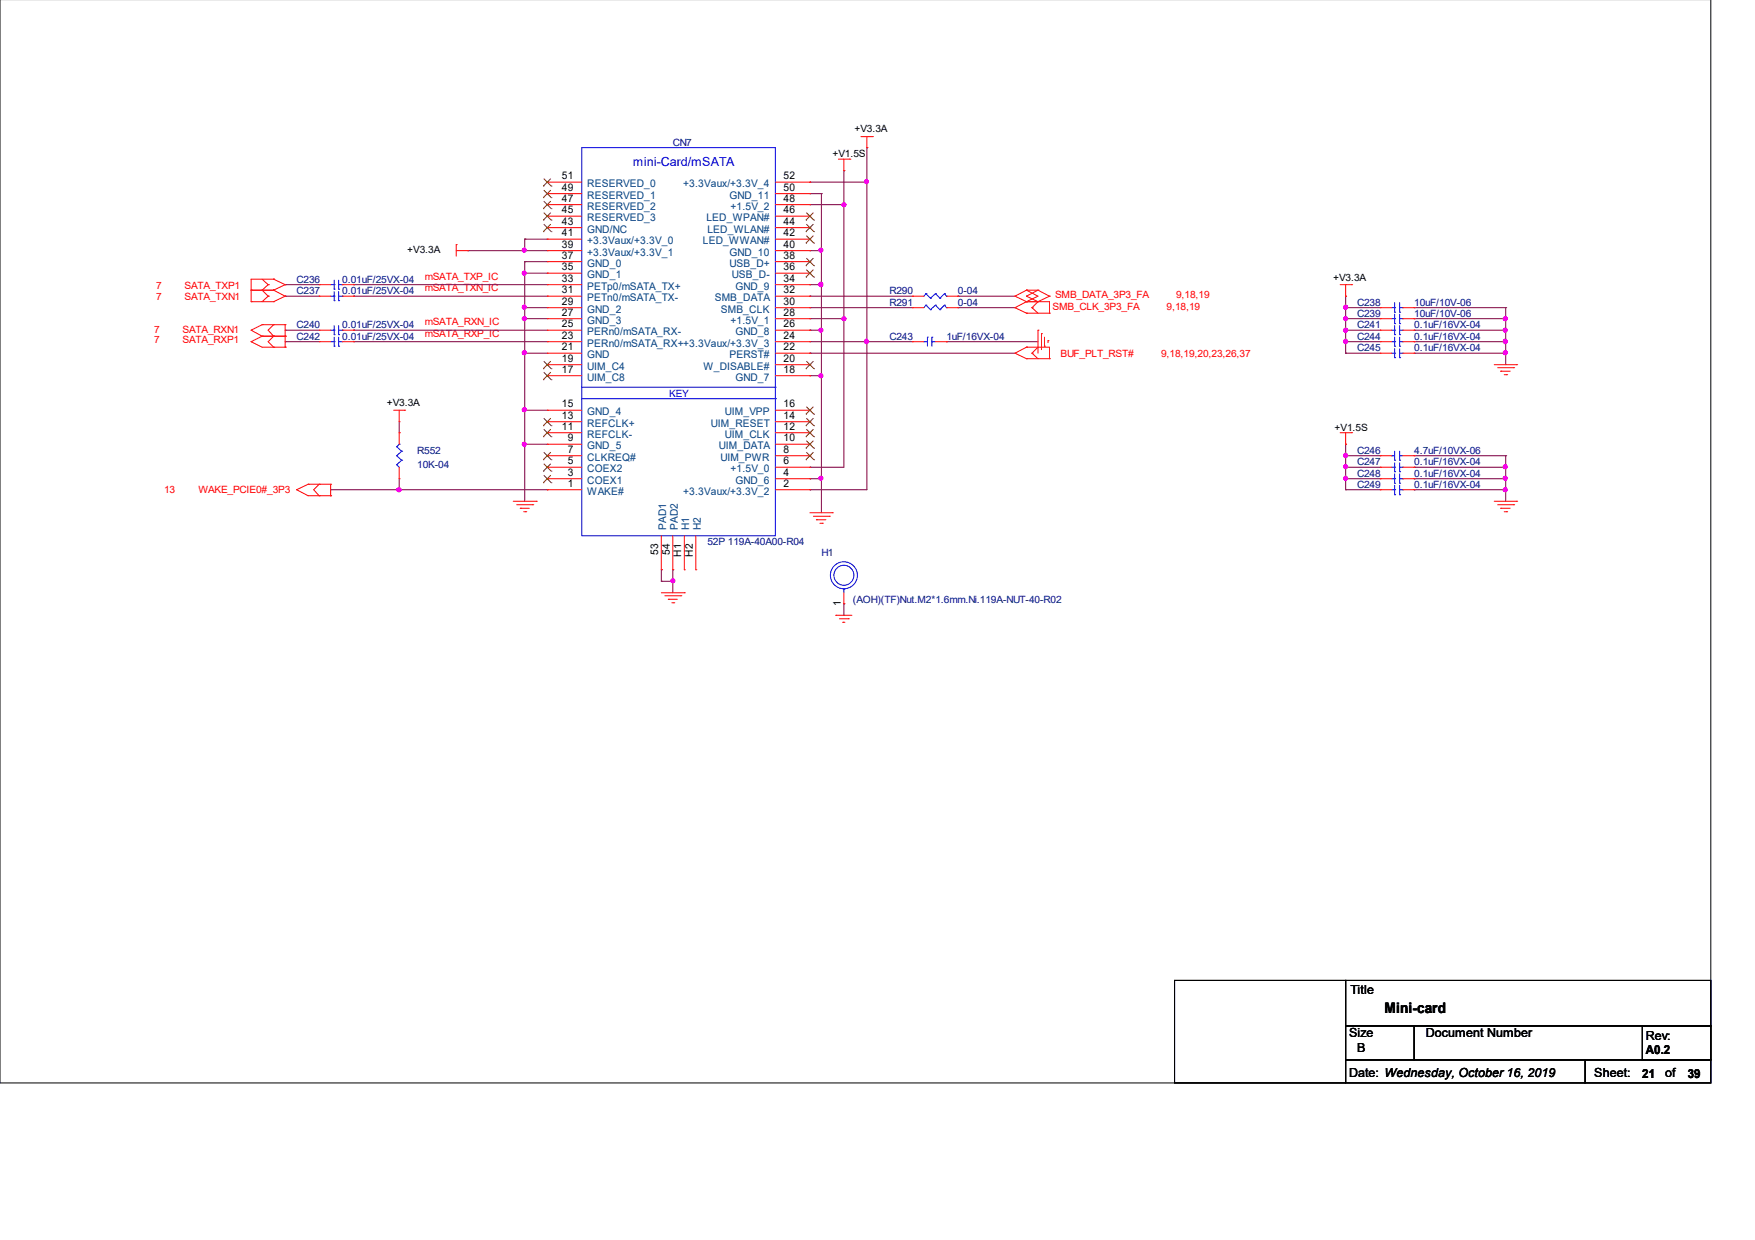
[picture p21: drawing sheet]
<svg xmlns="http://www.w3.org/2000/svg" width="297mm" height="210mm" viewBox="0 0 297 210" stroke-linecap="round" stroke-linejoin="round" font-family="sans-serif">
<defs><g id="words">
<text font-size="2.5" x="234.4" y="171.5">Mini-card</text>
<text font-size="2.1" fill="#00f" x="107.1" y="28.1">mini-Card/mSATA</text>
<g font-size="2.1">
<text x="228.6" y="168.2">Title</text>
<text x="228.3" y="175.6">Size</text>
<text x="229.7" y="178.2">B</text>
<text x="241.3" y="175.6">Document Number</text>
<text x="278.6" y="176">Rev:</text>
<text x="278.6" y="178.4">A0.2</text>
<text x="228.3" y="182.4">Date: Wednesday, October 16, 2019</text>
<text x="269.8" y="182.4">Sheet:</text>
<text x="278" y="182.5">21</text>
<text x="281.9" y="182.4">of</text>
<text x="285.7" y="182.5">39</text>
</g>
<g font-size="1.8">
<text x="95.1" y="34.1">47</text>
<text x="95.1" y="32.3">49</text>
<text x="95.1" y="30.3">51</text>
<text x="132.6" y="34.1">48</text>
<text x="132.6" y="32.3">50</text>
<text x="132.6" y="30.3">52</text>
<text x="95.1" y="41.9">39</text>
<text x="95.1" y="40">41</text>
<text x="95.1" y="38">43</text>
<text x="95.1" y="36.1">45</text>
<text x="132.6" y="41.9">40</text>
<text x="132.6" y="40">42</text>
<text x="132.6" y="38">44</text>
<text x="132.6" y="36.1">46</text>
<text x="95.1" y="47.7">33</text>
<text x="95.1" y="45.7">35</text>
<text x="95.1" y="43.8">37</text>
<text x="132.6" y="47.7">34</text>
<text x="132.6" y="45.7">36</text>
<text x="132.6" y="43.8">38</text>
<text x="95.1" y="53.4">27</text>
<text x="95.1" y="51.6">29</text>
<text x="95.1" y="49.6">31</text>
<text x="132.6" y="53.4">28</text>
<text x="132.6" y="51.6">30</text>
<text x="132.6" y="49.6">32</text>
<text x="95.1" y="59.3">21</text>
<text x="95.1" y="57.3">23</text>
<text x="95.1" y="55.4">25</text>
<text x="132.6" y="59.3">22</text>
<text x="132.6" y="57.3">24</text>
<text x="132.6" y="55.4">26</text>
<text x="95.1" y="63.1">17</text>
<text x="95.1" y="61.2">19</text>
<text x="132.6" y="63.1">18</text>
<text x="132.6" y="61.2">20</text>
<text x="95.1" y="70.9">13</text>
<text x="95.1" y="68.9">15</text>
<text x="132.6" y="70.9">14</text>
<text x="132.6" y="68.9">16</text>
<text x="95.1" y="72.7">11</text>
<text x="96.1" y="76.6">7</text>
<text x="96.1" y="74.7">9</text>
<text x="132.6" y="76.6">8</text>
<text x="132.6" y="74.7">10</text>
<text x="132.6" y="72.7">12</text>
<text x="96.1" y="82.4">1</text>
<text x="96.1" y="80.5">3</text>
<text x="96.1" y="78.6">5</text>
<text x="132.6" y="82.4">2</text>
<text x="132.6" y="80.5">4</text>
<text x="132.6" y="78.6">6</text>
<text x="111.4" y="93.9" transform="rotate(-90 111.4 93.9)">53</text>
<text x="113.4" y="93.9" transform="rotate(-90 113.4 93.9)">54</text>
<text x="115.3" y="94.2" transform="rotate(-90 115.3 94.2)">H1</text>
<text x="117.3" y="94.2" transform="rotate(-90 117.3 94.2)">H2</text>
<text x="142.3" y="102.6" transform="rotate(-90 142.3 102.6)">1</text>
</g>
<g font-size="1.8" fill="#004080">
<text x="99.4" y="35.5">RESERVED_2</text>
<text x="99.4" y="33.6">RESERVED_1</text>
<text x="99.4" y="31.7">RESERVED_0</text>
<text x="115.7" y="31.7">+3.3Vaux/+3.3V_4</text>
<text x="123.4" y="33.6">GND_11</text>
<text x="123.6" y="35.5">+1.5V_2</text>
<text x="99.4" y="41.3">+3.3Vaux/+3.3V_0</text>
<text x="99.4" y="39.4">GND/NC</text>
<text x="99.4" y="37.4">RESERVED_3</text>
<text x="119" y="41.3">LED_WWAN#</text>
<text x="119.5" y="37.4">LED_WPAN#</text>
<text x="119.7" y="39.4">LED_WLAN#</text>
<text x="99.4" y="47.1">GND_1</text>
<text x="99.4" y="45.1">GND_0</text>
<text x="99.4" y="43.3">+3.3Vaux/+3.3V_1</text>
<text x="123.4" y="45.1">USB_D+</text>
<text x="123.4" y="43.3">GND_10</text>
<text x="123.9" y="47.1">USB_D-</text>
<text x="99.4" y="52.9">GND_2</text>
<text x="99.4" y="51">PETn0/mSATA_TX-</text>
<text x="99.4" y="49">PETp0/mSATA_TX+</text>
<text x="121" y="51">SMB_DATA</text>
<text x="122" y="52.9">SMB_CLK</text>
<text x="124.5" y="49">GND_9</text>
<text x="99.4" y="58.7">PERn0/mSATA_RX++3.3Vaux/+3.3V_3</text>
<text x="99.4" y="56.7">PERn0/mSATA_RX-</text>
<text x="99.4" y="54.8">GND_3</text>
<text x="123.6" y="54.8">+1.5V_1</text>
<text x="124.5" y="56.7">GND_8</text>
<text x="99.4" y="64.4">UIM_C8</text>
<text x="99.4" y="62.6">UIM_C4</text>
<text x="99.4" y="60.6">GND</text>
<text x="119" y="62.6">W_DISABLE#</text>
<text x="123.4" y="60.6">PERST#</text>
<text x="124.5" y="64.4">GND_7</text>
<text x="99.4" y="70.3">GND_4</text>
<text x="122.7" y="70.3">UIM_VPP</text>
<text x="99.4" y="78">CLKREQ#</text>
<text x="99.4" y="76">GND_5</text>
<text x="99.4" y="74.1">REFCLK-</text>
<text x="99.4" y="72.2">REFCLK+</text>
<text x="120.3" y="72.2">UIM_RESET</text>
<text x="121.7" y="76">UIM_DATA</text>
<text x="121.9" y="78">UIM_PWR</text>
<text x="122.7" y="74.1">UIM_CLK</text>
<text x="99.4" y="83.7">WAKE#</text>
<text x="99.4" y="81.9">COEX1</text>
<text x="99.4" y="79.9">COEX2</text>
<text x="115.7" y="83.7">+3.3Vaux/+3.3V_2</text>
<text x="123.6" y="79.9">+1.5V_0</text>
<text x="124.5" y="81.9">GND_6</text>
<text x="112.8" y="89.8" transform="rotate(-90 112.8 89.8)">PAD1</text>
<text x="114.7" y="89.8" transform="rotate(-90 114.7 89.8)">PAD2</text>
<text x="116.7" y="89.8" transform="rotate(-90 116.7 89.8)">H1</text>
<text x="118.6" y="89.8" transform="rotate(-90 118.6 89.8)">H2</text>
</g>
<g font-size="1.7">
<text x="144.6" y="22.4">+V3.3A</text>
<text x="140.9" y="26.6">+V1.5S</text>
<text x="68.9" y="42.9">+V3.3A</text>
<text x="225.6" y="47.5">+V3.3A</text>
<text x="65.4" y="68.7">+V3.3A</text>
<text x="225.9" y="73">+V1.5S</text>
</g>
<g font-size="1.7" fill="#000080">
<text x="113.9" y="24.7">CN7</text>
<text x="50.2" y="47.9">C236</text>
<text x="57.9" y="47.9">0.01uF/25VX-04</text>
<text x="50.2" y="49.8">C237</text>
<text x="57.9" y="49.8">0.01uF/25VX-04</text>
<text x="150.5" y="49.8">R290</text>
<text x="150.5" y="51.7">R291</text>
<text x="162.1" y="49.8">0-04</text>
<text x="162.1" y="51.7">0-04</text>
<text x="229.7" y="53.7">C239</text>
<text x="229.7" y="51.7">C238</text>
<text x="239.4" y="53.7">10uF/10V-06</text>
<text x="239.4" y="51.7">10uF/10V-06</text>
<text x="50.2" y="55.6">C240</text>
<text x="50.2" y="57.5">C242</text>
<text x="57.9" y="55.6">0.01uF/25VX-04</text>
<text x="57.9" y="57.5">0.01uF/25VX-04</text>
<text x="150.5" y="57.5">C243</text>
<text x="160.2" y="57.5">1uF/16VX-04</text>
<text x="229.7" y="55.6">C241</text>
<text x="229.7" y="57.5">C244</text>
<text x="229.7" y="59.5">C245</text>
<text x="239.4" y="55.6">0.1uF/16VX-04</text>
<text x="239.4" y="57.5">0.1uF/16VX-04</text>
<text x="239.4" y="59.5">0.1uF/16VX-04</text>
<text x="70.6" y="76.8">R552</text>
<text x="229.7" y="76.8">C246</text>
<text x="239.4" y="76.8">4.7uF/10VX-06</text>
<text x="70.6" y="79.2">10K-04</text>
<text x="229.7" y="78.8">C247</text>
<text x="229.7" y="80.7">C248</text>
<text x="229.7" y="82.6">C249</text>
<text x="239.4" y="78.8">0.1uF/16VX-04</text>
<text x="239.4" y="80.7">0.1uF/16VX-04</text>
<text x="239.4" y="82.6">0.1uF/16VX-04</text>
<text x="119.7" y="92.3">52P 119A-40A00-R04</text>
<text x="139" y="94.2">H1</text>
<text x="144.4" y="102.1">(AOH)(TF)Nut.M2*1.6mm.Ni.119A-NUT-40-R02</text>
</g>
<g font-size="1.7" fill="#f00">
<text x="71.9" y="47.3">mSATA_TXP_IC</text>
<text x="26.4" y="50.7">7</text>
<text x="26.4" y="48.9">7</text>
<text x="31.2" y="50.7">SATA_TXN1</text>
<text x="31.2" y="48.9">SATA_TXP1</text>
<text x="71.9" y="49.3">mSATA_TXN_IC</text>
<text x="178.1" y="52.5">SMB_CLK_3P3_FA</text>
<text x="178.6" y="50.4">SMB_DATA_3P3_FA</text>
<text x="197.4" y="52.5">9,18,19</text>
<text x="199.1" y="50.4">9,18,19</text>
<text x="26.1" y="58.1">7</text>
<text x="26.1" y="56.4">7</text>
<text x="30.9" y="58.1">SATA_RXP1</text>
<text x="30.9" y="56.4">SATA_RXN1</text>
<text x="71.9" y="57">mSATA_RXP_IC</text>
<text x="71.9" y="55">mSATA_RXN_IC</text>
<text x="179.5" y="60.4">BUF_PLT_RST#</text>
<text x="196.5" y="60.4">9,18,19,20,23,26,37</text>
<text x="27.8" y="83.4">13</text>
<text x="33.6" y="83.4">WAKE_PCIE0#_3P3</text>
</g>
<text font-size="1.7" fill="#00f" x="113.3" y="67.2">KEY</text>
</g></defs>
<path d="M0 -.1v183.4h289.6v-183.4M198.8 166h29v17.3h-29zM227.8 173.7h11.6v5.7h-11.6zM227.8 179.4h40.5v3.9h-40.5zM227.8 166h61.8v7.7h-61.8zM239.4 173.7h50.2v5.7h-50.2zM268.3 179.4h21.3v3.9h-21.3zM278 173.7h11.6v5.7h-11.6z" fill="none" stroke="#000" stroke-width=".17"/>
<g fill="none" stroke="#800040" stroke-width=".17">
<path d="M137.1 30.8h.1M137.1 34.6h.1M137.1 32.8h.1M137.1 30.8h9.6M137.1 34.6h5.7M137.1 32.8h1.9M139 32.8h.1M139 32.8v54M142.8 28.9h.1M142.8 34.6h.1M142.8 28.9v50.2h-5.7M146.7 30.8h.1"/>
<path d="M146.7 25h.1M146.7 25v57.9h-9.6M48.3 48.2h.1M48.3 50.1h.1M48.3 57.8h.1M48.3 55.9h.1M48.3 57.8h5.7M48.3 48.2h5.7M48.3 55.9h5.7M48.3 50.1h5.7M59.9 50.1h.1M59.9 48.2h.1"/>
<path d="M59.9 57.8h.1M59.9 55.9h.1M59.9 57.8h32.7M59.9 48.2h32.7M59.9 55.9h32.7M59.9 50.1h32.7M79.2 42.4h.1M79.2 42.4h13.4M88.8 44.3h.1M88.8 53.9h.1M88.8 52.1h.1M88.8 46.2h.1"/>
<path d="M88.8 40.5h.1M88.8 42.4h.1M88.8 59.8h.1M88.8 40.5v1.9M88.8 44.3v40.6M88.8 44.3h3.8M88.8 53.9h3.8M88.8 52.1h3.8M88.8 46.2h3.8M88.8 59.8h3.8M88.8 40.5h3.8M137.1 42.4h.1"/>
<path d="M137.1 48.2h.1M137.1 53.9h.1M137.1 55.9h.1M137.1 57.8h.1M137.1 59.8h.1M137.1 50.1h.1M137.1 52.1h.1M137.1 53.9h5.7M137.1 52.1h17.3M137.1 42.4h1.9M137.1 57.8h17.3M137.1 48.2h1.9"/>
<path d="M137.1 55.9h1.9M137.1 59.8h34.7M137.1 50.1h17.3M139 42.4h.1M139 48.2h.1M139 55.9h.1M142.8 53.9h.1M146.7 57.8h.1M160.2 57.8h.1M160.2 57.8h15.5M162.1 50.1h.1M162.1 52.1h.1"/>
<path d="M162.1 52.1h9.7M162.1 50.1h9.7M227.8 55.9h.1M227.8 59.8h.1M227.8 57.8h.1M227.8 53.9h.1M227.8 50.1h.1M227.8 52.1h.1M227.8 53.9h5.8M227.8 52.1h5.8M227.8 57.8h5.8M227.8 55.9h5.8"/>
<path d="M227.8 59.8h5.8M227.8 50.1v9.7M239.4 57.8h.1M239.4 59.8h.1M239.4 55.9h.1M239.4 53.9h.1M239.4 52.1h.1M239.4 53.9h15.4M239.4 52.1h15.4M239.4 57.8h15.4M239.4 55.9h15.4M239.4 59.8h15.4"/>
<path d="M254.8 59.8h.1M254.8 57.8h.1M254.8 55.9h.1M254.8 53.9h.1M254.8 52.1h.1M254.8 52.1v9.6M67.6 73.3h.1M67.6 71.4v1.9M88.8 75.2h.1M88.8 69.4h.1M88.8 75.2h3.8M88.8 69.4h3.8"/>
<path d="M137.1 79.1h.1M137.1 63.6h.1M137.1 63.6h1.9M139 63.6h.1M227.8 79.1h.1M227.8 75.2h.1M227.8 77.1h.1M227.8 79.1h5.8M227.8 75.2v7.7M227.8 77.1h5.8M239.4 79.1h.1M239.4 77.1h.1"/>
<path d="M239.4 79.1h15.4M239.4 77.1h15.4M254.8 79.1h.1M254.8 77.1h.1M254.8 77.1v7.8M56 82.9h36.6M67.6 82.9h.1M67.6 81v1.9M92.6 82.9h.1M111.9 96.4h.1M111.9 98.4h.1M111.9 96.4v2"/>
<path d="M111.9 98.4h2M113.9 96.4h.1M113.9 98.4h.1M113.9 96.4v3.9M137.1 82.9h.1M137.1 81h.1M137.1 81h1.9M139 81h.1M227.8 82.9h.1M227.8 81h.1M227.8 82.9h5.8M227.8 81h5.8"/>
<path d="M239.4 81h.1M239.4 82.9h.1M239.4 82.9h15.4M239.4 81h15.4M254.8 82.9h.1M254.8 81h.1M142.8 102.2h.1M142.8 102.2v2"/>
</g>
<g fill="#f0f" stroke="#f0f" stroke-width=".17">
<circle cx="88.7" cy="53.9" r=".34"/>
<circle cx="88.7" cy="75.2" r=".34"/>
<circle cx="88.7" cy="69.4" r=".34"/>
<circle cx="88.7" cy="52" r=".34"/>
<circle cx="88.7" cy="46.2" r=".34"/>
<circle cx="88.7" cy="42.3" r=".34"/>
<circle cx="146.6" cy="30.7" r=".34"/>
<circle cx="138.9" cy="81" r=".34"/>
<circle cx="138.9" cy="63.6" r=".34"/>
<circle cx="138.9" cy="48.1" r=".36"/>
<circle cx="138.9" cy="42.3" r=".34"/>
<circle cx="142.8" cy="53.9" r=".34"/>
<circle cx="142.8" cy="34.6" r=".34"/>
<circle cx="138.9" cy="55.9" r=".34"/>
<circle cx="146.6" cy="57.8" r=".36"/>
<circle cx="254.8" cy="82.9" r=".34"/>
<circle cx="227.8" cy="81" r=".34"/>
<circle cx="254.8" cy="81" r=".34"/>
<circle cx="254.7" cy="57.8" r=".36"/>
<circle cx="254.8" cy="59.7" r=".34"/>
<circle cx="254.8" cy="55.9" r=".34"/>
<circle cx="227.7" cy="57.8" r=".36"/>
<circle cx="113.9" cy="98.3" r=".34"/>
<circle cx="254.8" cy="53.9" r=".34"/>
<circle cx="227.8" cy="55.9" r=".34"/>
<circle cx="227.8" cy="53.9" r=".34"/>
<circle cx="227.8" cy="52" r=".34"/>
<circle cx="227.8" cy="79" r=".34"/>
<circle cx="227.7" cy="77.1" r=".36"/>
<circle cx="254.8" cy="79" r=".34"/>
<circle cx="88.7" cy="59.7" r=".34"/>
<circle cx="67.5" cy="82.9" r=".36"/>
</g>
<g fill="none" stroke="#f00" stroke-width=".17">
<path d="M92.6 38.5h.1M92.6 36.6h.1M92.6 34.6h.1M92.6 32.8h.1M92.6 30.8h.1M92.6 38.5h5.9M92.6 36.6h5.9M92.6 34.6h5.9M92.6 32.8h5.9M92.6 30.8h5.9M131.2 38.5h5.9M131.2 36.6h5.9"/>
<path d="M131.2 34.6h5.9M131.2 32.8h5.9M131.2 30.8h5.9M137.1 38.5h.1M137.1 36.6h.1M137.1 34.6h.1M137.1 32.8h.1M137.1 30.8h.1M141.9 26.9h1.9M142.8 28.9h.1M142.8 26.9v2M143.8 26.9h.1"/>
<path d="M145.7 23.1h2M146.7 25h.1M146.7 23.1v1.9M147.7 23.1h.1M42.5 51.1h.1M42.5 49.1h.1M42.5 57.8h.1M42.5 55.9h.1M42.5 57.8l1.9 1h3.9M42.5 51.1h3.8M42.5 49.1h3.8M42.5 55.9l1.9 1"/>
<path d="M44.4 56.9h.1M44.4 55h.1M44.4 47.3l1 .9M44.4 56.9l-1.9 .9M44.4 56.9h3.9M44.4 55l-1.9 .9M44.4 55h3.9M45.4 50.1h.1M45.4 48.2h.1M45.4 50.1l-1 1M45.4 48.2l-1 .9 1 1M46.3 49.1h.1"/>
<path d="M46.3 51.1h.1M46.3 47.3h.1M46.3 58.8h.1M46.3 56.9h.1M46.3 55h.1M46.3 49.1l2 1M46.3 47.3h-3.8v3.8M46.3 47.3l2 .9M46.3 56.9l-.9 .9 .9 1M46.3 55l-.9 .9 .9 1M48.3 50.1h.1M48.3 48.2h.1"/>
<path d="M48.3 58.8h.1M48.3 56.9h.1M48.3 55h.1M48.3 50.1l-2 1M48.3 48.2l-2 .9M48.3 55v3.8M54 55.9h.1M54 50.1h.1M54 57.8h.1M54 48.2h.1M54 48.2h2M54 55.9h2"/>
<path d="M54 50.1h2M54 57.8h2M57.9 48.2h2M57.9 55.9h2M57.9 50.1h2M57.9 57.8h2M59.9 55.9h.1M59.9 50.1h.1M59.9 57.8h.1M59.9 48.2h.1M77.2 41.4h.1M77.2 42.4h2"/>
<path d="M77.2 41.4v2M79.2 42.4h.1M92.6 59.8h.1M92.6 57.8h.1M92.6 55.9h.1M92.6 53.9h.1M92.6 52.1h.1M92.6 50.1h.1M92.6 48.2h.1M92.6 46.2h.1M92.6 44.3h.1M92.6 42.4h.1"/>
<path d="M92.6 40.5h.1M92.6 42.4h5.9M92.6 48.2h5.9M92.6 55.9h5.9M92.6 50.1h5.9M92.6 57.8h5.9M92.6 52.1h5.9M92.6 53.9h5.9M92.6 59.8h5.9M92.6 46.2h5.9M92.6 44.3h5.9M92.6 40.5h5.9"/>
<path d="M131.2 42.4h5.9M131.2 48.2h5.9M131.2 55.9h5.9M131.2 50.1h5.9M131.2 57.8h5.9M131.2 52.1h5.9M131.2 53.9h5.9M131.2 59.8h5.9M131.2 46.2h5.9M131.2 44.3h5.9M131.2 40.5h5.9M137.1 59.8h.1"/>
<path d="M137.1 57.8h.1M137.1 55.9h.1M137.1 53.9h.1M137.1 52.1h.1M137.1 50.1h.1M137.1 48.2h.1M137.1 46.2h.1M137.1 44.3h.1M137.1 42.4h.1M137.1 40.5h.1M154.4 50.1h.1M154.4 52.1h.1"/>
<path d="M154.4 57.8h.1M154.4 50.1h2M154.4 57.8h2M154.4 52.1h2M158.3 57.8h1.9M160.2 57.8h.1M160.2 50.1h1.9M160.2 52.1h1.9M162.1 50.1h.1M162.1 52.1h.1M171.8 59.8h.1M171.8 52.1h.1"/>
<path d="M171.8 50.1h.1M171.8 59.8l1.9 .9M171.8 52.1l1.9 .9M171.8 50.1l1.9 1M173.7 58.8h.1M173.7 51.1h.1M173.7 53h.1M173.7 49.1h.1M173.7 50.1h.1M173.7 58.8h3.9v1.9M173.7 58.8l-1.9 1M173.7 51.1h3.9v1.9"/>
<path d="M173.7 53h3.9M173.7 51.1l-1.9 1M173.7 49.1h2M173.7 49.1l-1.9 1M173.7 49.1l2 1-2 1M173.7 50.1l2 1M174.7 59.8h.1M174.7 52.1h.1M174.7 59.8l1 .9M174.7 52.1l1 .9M175.7 55.9h.1M175.7 51.1h.1"/>
<path d="M175.7 49.1h.1M175.7 55.9v3.9M175.7 58.8l-1 1M175.7 51.1l-1 1M175.7 49.1l1.9 1M175.7 49.1l-2 1M176.3 56.5h.1M176.3 56.5v2.7M176.8 58.6h.1M176.8 57.1v1.5M177.4 57.7h.1M177.4 57.7v.3"/>
<path d="M177.6 53h.1M177.6 50.1h.1M177.6 50.1l-1.9 1M226.8 48.2h2M227.8 50.1h.1M227.8 48.2v1.9M228.8 48.2h.1M233.6 53.9h.1M233.6 52.1h.1M233.6 55.9h.1M233.6 57.8h.1M233.6 59.8h.1"/>
<path d="M233.6 55.9h1.9M233.6 57.8h1.9M233.6 52.1h1.9M233.6 53.9h1.9M233.6 59.8h1.9M237.4 55.9h2M237.4 57.8h2M237.4 52.1h2M237.4 53.9h2M237.4 59.8h2M239.4 53.9h.1M239.4 52.1h.1"/>
<path d="M239.4 55.9h.1M239.4 57.8h.1M239.4 59.8h.1M66.6 69.4h1.9M67.6 71.4h.1M67.6 73.3h.1M67.6 69.4v2M67.6 73.3v1.9M67.6 79.1v1.9M68.5 69.4h.1M92.6 79.1h.1M92.6 77.1h.1"/>
<path d="M92.6 75.2h.1M92.6 73.3h.1M92.6 71.4h.1M92.6 69.4h.1M92.6 63.6h.1M92.6 61.7h.1M92.6 73.3h5.9M92.6 61.7h5.9M92.6 69.4h5.9M92.6 79.1h5.9M92.6 77.1h5.9M92.6 75.2h5.9"/>
<path d="M92.6 71.4h5.9M92.6 63.6h5.9M131.2 73.3h5.9M131.2 61.7h5.9M131.2 69.4h5.9M131.2 79.1h5.9M131.2 77.1h5.9M131.2 75.2h5.9M131.2 71.4h5.9M131.2 63.6h5.9M137.1 79.1h.1M137.1 77.1h.1"/>
<path d="M137.1 75.2h.1M137.1 73.3h.1M137.1 71.4h.1M137.1 69.4h.1M137.1 63.6h.1M137.1 61.7h.1M173.7 60.7h.1M173.7 60.7h3.9M177.6 60.7h.1M226.8 73.3h2M227.8 75.2h.1M227.8 73.3v1.9"/>
<path d="M228.8 73.3h.1M233.6 79.1h.1M233.6 77.1h.1M233.6 79.1h1.9M233.6 77.1h1.9M237.4 79.1h2M237.4 77.1h2M239.4 79.1h.1M239.4 77.1h.1M252.9 61.7h3.8M253.5 62.2h2.7M254 62.8h.1"/>
<path d="M254 62.8h1.6M254.6 63.4h.4M255 63.4h.1M256.2 62.2h.1M256.7 61.7h.1M50.2 82.9h.1M50.2 82.9l2 1h3.8M52.2 82h.1M52.2 82l-2 .9M52.2 82h3.8M54 83.9h.1M54 82h.1"/>
<path d="M54 82l-.9 .9 .9 1M56 83.9h.1M56 82h.1M56 82v1.9M67.6 81h.1M86.9 84.9h3.9M87.5 85.4h2.7M88.1 86h.1M88.1 86h1.5M88.6 86.6h.4M89 86.6h.1M90.2 85.4h.1"/>
<path d="M90.8 84.9h.1M92.6 82.9h.1M92.6 81h.1M92.6 81h5.9M92.6 82.9h5.9M111.9 96.4h.1M111.9 90.7v5.7M113.9 96.4h.1M113.9 90.7v5.7M115.8 96.4h.1M115.8 90.7v5.7M117.8 96.4h.1"/>
<path d="M117.8 90.7v5.7M131.2 81h5.9M131.2 82.9h5.9M137.1 82.9h.1M137.1 81h.1M137.1 86.8h3.8M137.7 87.4h2.7M138.2 88h.1M138.2 88h1.6M138.8 88.6h.4M139.2 88.6h.1M140.4 87.4h.1"/>
<path d="M140.9 86.8h.1M233.6 81h.1M233.6 82.9h.1M233.6 81h1.9M233.6 82.9h1.9M237.4 81h2M237.4 82.9h2M239.4 81h.1M239.4 82.9h.1M252.9 84.9h3.8M253.5 85.4h2.7M254 86h.1"/>
<path d="M254 86h1.6M254.6 86.6h.4M255 86.6h.1M256.2 85.4h.1M256.7 84.9h.1M111.9 100.3h3.9M112.5 100.9h2.7M113.1 101.4h.1M113.1 101.4h1.5M113.7 102h.3M114 102h.1M115.2 100.9h.1"/>
<path d="M115.8 100.3h.1M141.5 104.2h.1M141.5 104.2h2.7M142.1 104.7h1.5M142.7 105.3h.1M142.7 105.3h.3M142.8 102.2h.1M142.8 100.3v1.9M143.6 104.7h.1"/>
</g>
<g fill="none" stroke="#00f" stroke-width=".17">
<path d="M98.5 25h32.7v65.7h-32.7zM56 55.9h.6M56 50.1h.6M56 57.8h.6M56 48.2h.6M56.6 56.7h.1M56.6 55.9h.1M56.6 50.9h.1M56.6 50.1h.1M56.6 58.6h.1M56.6 57.8h.1M56.6 49h.1"/>
<path d="M56.6 48.2h.1M56.6 47.4v1.6M56.6 49.4v1.5M56.6 55.1v1.6M56.6 57.1v1.5M57.3 56.7h.1M57.3 50.9h.1M57.3 58.6h.1M57.3 49h.1M57.3 47.4v1.6M57.3 49.4v1.5M57.3 55.1v1.6"/>
<path d="M57.3 57.1v1.5M57.3 55.9h.6M57.3 50.1h.6M57.3 57.8h.6M57.3 48.2h.6M57.9 55.9h.1M57.9 50.1h.1M57.9 57.8h.1M57.9 48.2h.1M156.4 57.8h.1M156.4 57.8h.6M156.7 49.7h.1"/>
<path d="M156.7 51.7h.1M156.7 49.7l-.3 .4M156.7 49.7l.8 .8M156.7 51.7l-.3 .4M156.7 51.7l.8 .7M157 57.1h.1M157 57.1v1.5M157.5 50.5h.1M157.5 52.4h.1M157.7 57.1h.1M157.7 57.8h.1M157.7 57.8h.6"/>
<path d="M157.7 57.1v1.5M158.3 49.7h.1M158.3 51.7h.1M158.3 49.7l-.8 .8M158.3 49.7l.8 .8M158.3 51.7l-.8 .7M158.3 51.7l.8 .7M159.1 50.5h.1M159.1 52.4h.1M159.9 49.7h.1M159.9 51.7h.1M159.9 49.7l-.8 .8"/>
<path d="M159.9 49.7l.3 .4M159.9 51.7l-.8 .7M159.9 51.7l.3 .4M160.2 50.1h.1M160.2 52.1h.1M235.5 55.9h.6M235.5 57.8h.6M235.5 53.9h.6M235.5 52.1h.6M235.5 59.8h.6M236.1 54.8h.1M236.1 53.9h.1"/>
<path d="M236.1 52.8h.1M236.1 52.1h.1M236.1 56.7h.1M236.1 55.9h.1M236.1 58.6h.1M236.1 57.8h.1M236.1 59.8h.1M236.1 51.2v1.6M236.1 53.2v1.6M236.1 55.1v1.6M236.1 57.1v1.5M236.1 59v1.6"/>
<path d="M236.9 54.8h.1M236.9 52.8h.1M236.9 56.7h.1M236.9 58.6h.1M236.9 55.9h.5M236.9 57.8h.5M236.9 51.2v1.6M236.9 53.2v1.6M236.9 55.1v1.6M236.9 57.1v1.5M236.9 59v1.6M236.9 53.9h.5"/>
<path d="M236.9 52.1h.5M236.9 59.8h.5M237.4 53.9h.1M237.4 52.1h.1M237.4 55.9h.1M237.4 57.8h.1M237.4 59.8h.1M67.1 75.6h.1M67.1 78.7h.1M67.1 77.1h.1M67.1 75.6l.9 .8M67.1 78.7l.5 .4"/>
<path d="M67.1 77.1l.9 .8M67.6 75.2h.1M67.6 75.2l-.5 .4M68 77.9h.1M68 76.4h.1M68 77.9l-.9 .8M68 76.4l-.9 .7M98.5 67.5h32.7M98.5 65.5h32.7M131.2 67.5h.1M131.2 65.5h.1M235.5 77.1h.1"/>
<path d="M235.5 79.1h.6M235.5 77.1h.6M236.1 79.9h.1M236.1 79.1h.1M236.1 77.9h.1M236.1 60.6h.1M236.1 76.4v1.5M236.1 78.3v1.6M236.9 79.9h.1M236.9 77.9h.1M236.9 77.1h.1M236.9 60.6h.1"/>
<path d="M236.9 76.4v1.5M236.9 78.3v1.6M236.9 79.1h.5M236.9 77.1h.5M237.4 79.1h.1M142.8 99.8h.1M142.8 99.8v.5M235.5 81h.6M235.5 82.9h.6M236.1 81.8h.1M236.1 81h.1M236.1 83.7h.1"/>
<path d="M236.1 82.9h.1M236.1 80.2v1.6M236.1 82.1v1.6M236.9 81.8h.1M236.9 83.7h.1M236.9 80.2v1.6M236.9 82.1v1.6M236.9 81h.5M236.9 82.9h.5M237.4 81h.1M237.4 82.9h.1"/>
<circle cx="142.8" cy="97.4" r="2.29"/>
<circle cx="142.8" cy="97.4" r="1.69"/>
</g>
<g fill="none" stroke="#804000" stroke-width=".17">
<path d="M91.9 39.2h.1M91.9 37.3h.1M91.9 35.3h.1M91.9 33.5h.1M91.9 31.5h.1M92 37.9l1.3 1.3M92 36l1.3 1.3M92 34.1l1.3 1.2M92 32.2l1.3 1.3M92 30.2l1.3 1.3M93.2 37.9l-1.3 1.3M93.2 36l-1.3 1.3"/>
<path d="M93.2 34.1l-1.3 1.2M93.2 32.2l-1.3 1.3M93.2 30.2l-1.3 1.3M93.3 39.2h.1M93.3 37.3h.1M93.3 35.3h.1M93.3 33.5h.1M93.3 31.5h.1M136.4 39.2h.1M136.4 37.3h.1M136.5 39.9l1.3 1.3M136.5 37.9l1.3 1.3"/>
<path d="M136.5 36l1.3 1.3M137.7 36l-1.3 1.3M137.7 39.9l-1.3 1.3M137.7 37.9l-1.3 1.3M137.8 39.2h.1M137.8 37.3h.1M136.4 46.9h.1M136.4 45h.1M136.4 41.2h.1M136.5 45.6l1.3 1.3M136.5 43.7l1.3 1.3M137.7 45.6l-1.3 1.3"/>
<path d="M137.7 43.7l-1.3 1.3M137.8 46.9h.1M137.8 45h.1M137.8 41.2h.1M91.9 79.8h.1M91.9 77.8h.1M91.9 73.9h.1M91.9 72.1h.1M91.9 64.3h.1M91.9 62.4h.1M92 78.5l1.3 1.3M92 76.6l1.3 1.2"/>
<path d="M92 72.7l1.3 1.2M92 70.8l1.3 1.3M92 63l1.3 1.3M92 61.1l1.3 1.3M93.2 78.5l-1.3 1.3M93.2 76.6l-1.3 1.2M93.2 72.7l-1.3 1.2M93.2 70.8l-1.3 1.3M93.2 63l-1.3 1.3M93.2 61.1l-1.3 1.3M93.3 79.8h.1M93.3 77.8h.1"/>
<path d="M93.3 73.9h.1M93.3 72.1h.1M93.3 64.3h.1M93.3 62.4h.1M136.4 77.8h.1M136.4 75.9h.1M136.4 73.9h.1M136.4 72.1h.1M136.4 70.1h.1M136.4 62.4h.1M136.5 76.6l1.3 1.2M136.5 74.6l1.3 1.3"/>
<path d="M136.5 72.7l1.3 1.2M136.5 70.8l1.3 1.3M136.5 68.8l1.3 1.3M136.5 61.1l1.3 1.3M137.7 76.6l-1.3 1.2M137.7 74.6l-1.3 1.3M137.7 72.7l-1.3 1.2M137.7 70.8l-1.3 1.3M137.7 68.8l-1.3 1.3M137.7 61.1l-1.3 1.3M137.8 77.8h.1M137.8 75.9h.1"/>
<path d="M137.8 73.9h.1M137.8 72.1h.1M137.8 70.1h.1M137.8 62.4h.1M91.9 81.7h.1M92 80.4l1.3 1.3M93.2 80.4l-1.3 1.3M93.3 81.7h.1"/>
</g>
<use href="#words"/>
</svg>
